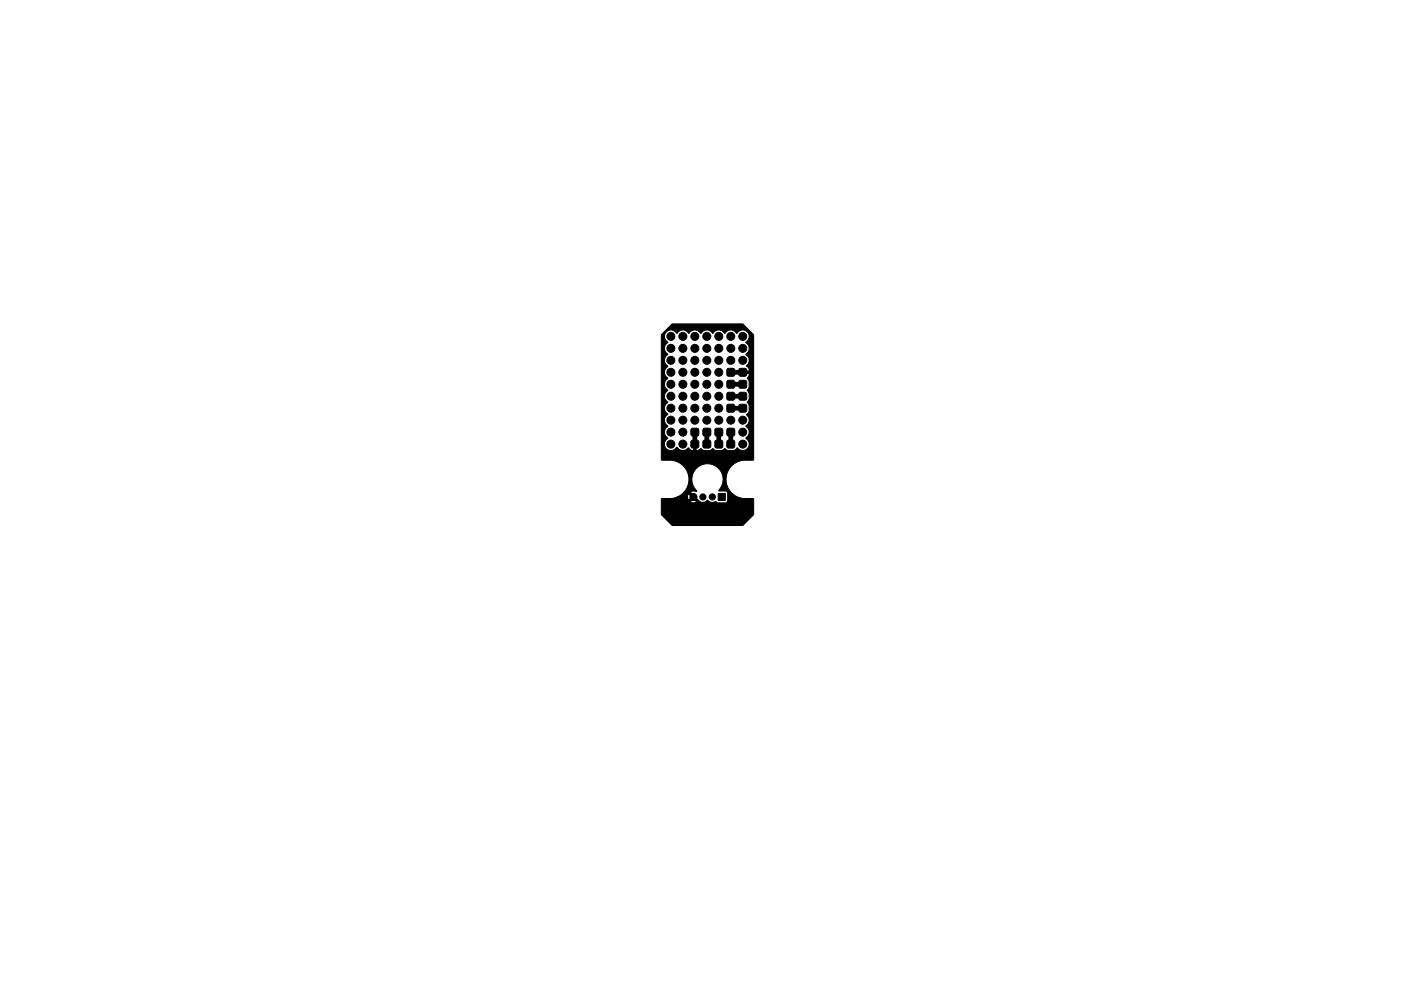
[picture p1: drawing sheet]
<svg xmlns="http://www.w3.org/2000/svg" width="297mm" height="210mm" viewBox="0 0 297 210" stroke-linecap="round" stroke-linejoin="round" font-family="sans-serif">
<g fill="#000" stroke="#000" stroke-width=".21">
<path d="M154.2 78.3l.3-.2 1.1 .1 .2 .4-.1 1.1-.3 .1h-1.1l-.2-.4zM140.2 71l2.4-2.3h14.8l2.4 2.3v26.5l-.1 .1h-1.7a4.1 4.1 0 0 0-4.1 4.1 4.1 4.1 0 0 0 4.1 4.1h1.8v3.3l-2.3 2.4h-14.9l-2.4-2.3v-2.7h6.1a1.22 1.22 0 0 0 1.4 0l-.7-.7-.7 .7h-6.1v-.6l.1-.1h2.1l1.2-.4h2.2l.2 .7 .7-.7-.7-.7-.2 .7h-2.2l1.5-1h1.2l2 1.9a1.28 1.28 0 0 0 1.8-.2l.6 .4 .6 .1a.52 .52 0 0 1 .9 .1h1.7l.4-.5v-1.6l-.2-.3-.3-.1h-1.3l-.1-.2a3.3 3.3 0 0 0-.2-4.8 3.3 3.3 0 0 0-4.7 .3 3.3 3.3 0 0 0 .2 4.7l-2.6 .2a4.1 4.1 0 0 0 .6-4.4 4.1 4.1 0 0 0-3.7-2.4h-1.8v-3.4h.7a1.36 1.36 0 0 0 1 1.3 1.36 1.36 0 0 0 1.5-.6h.1a1.56 1.56 0 0 0 2 .5l.5-.4 .4 .4 .7 .2v-4l.1-.2 .4 .2v4l.5-.1 .5-.3 .7 .4h1.1l.8-.4 .6 .4h1.1l.8-.4 .7 .4h1l.5-.2 .4-.4a1.41 1.41 0 0 0 2.2 .1 1.41 1.41 0 0 0-.4-2.1 1.49 1.49 0 0 0 0-2.6 1.51 1.51 0 0 0 .2-2.5l.4-.4 .1-.4v-1.1l-.4-.7 .4-.7v-1.1l-.4-.7 .4-.7v-1.1l-.4-.8 .4-.4v-.6h-4l-.1-.1 .1-.4h4l-.1-.6-.4-.5a1.49 1.49 0 0 0-.2-2.4 1.49 1.49 0 0 0 0-2.6 1.42 1.42 0 0 0 .3-2.2 1.42 1.42 0 0 0-2.2 .3h-.1a1.44 1.44 0 0 0-2.5 0 1.44 1.44 0 0 0-2.5 0h-.1a1.44 1.44 0 0 0-2.4 0h-.1a1.44 1.44 0 0 0-2.5 0h-.1a1.44 1.44 0 0 0-2.4 0h-.1a1.39 1.39 0 0 0-2.2-.2 1.39 1.39 0 0 0 .4 2.1 1.49 1.49 0 0 0 0 2.6 1.49 1.49 0 0 0 0 2.5 1.48 1.48 0 0 0 0 2.6 1.49 1.49 0 0 0 0 2.5 1.49 1.49 0 0 0 0 2.5 1.49 1.49 0 0 0 0 2.6 1.49 1.49 0 0 0 0 2.5 1.48 1.48 0 0 0 0 2.6l-.5 .6-.2 .6h-.7zM156.7 78.3l.4-.2 1.1 .1 .1 .4-.1 1.1-.3 .1h-1.1l-.2-.4zM146.6 93.6l.3-.2 1.1 .1 .2 .3-.1 1.1-.4 .2-1.1-.1-.1-.3zM146.6 91l.3-.2 1.1 .1 .2 .4-.1 1.1-.4 .1h-1.1l-.1-.4zM149.1 93.6l.3-.2 1.1 .1 .2 .3-.1 1.1-.3 .2-1.1-.1-.2-.3zM149.1 91l.3-.2 1.1 .1 .2 .4-.1 1.1-.3 .1h-1.1l-.2-.4zM151.6 93.6l.4-.2 1.1 .1 .1 .3v1.1l-.4 .2-1.1-.1-.1-.3zM151.6 91l.4-.2 1.1 .1 .1 .4v1.1l-.4 .1h-1.1l-.1-.4zM154.2 93.6l.3-.2 1.1 .1 .2 .3-.1 1.1-.3 .2-1.1-.1-.2-.3zM154.2 91l.3-.2 1.1 .1 .2 .4-.1 1.1-.3 .1h-1.1l-.2-.4zM154.2 85.9l.3-.1h1.1l.2 .4-.1 1.1-.3 .2-1.1-.1-.2-.4z"/>
<path d="M154.2 83.4l.3-.2 1.1 .1 .2 .3-.1 1.1-.3 .2-1.1-.1-.2-.3zM154.2 80.9l.3-.2 1.1 .1 .2 .3-.1 1.1-.3 .2-1.1-.1-.2-.3zM156.8 85.8h1.1l.3 .1 .1 1.1-.1 .4-1.1 .1-.4-.2-.1-1.1zM156.7 83.4l.4-.2 1.1 .1 .1 .3-.1 1.1-.3 .2-1.1-.1-.2-.3zM156.7 80.9l.4-.2 1.1 .1 .1 .3-.1 1.1-.3 .2-1.1-.1-.2-.3zM152.3 104.7h1.5v1.5h-1.5z"/>
<circle cx="142.2" cy="71.4" r=".85"/>
<circle cx="142.2" cy="76.4" r=".85"/>
<circle cx="142.2" cy="79" r=".85"/>
<circle cx="142.2" cy="73.9" r=".85"/>
<circle cx="144.8" cy="71.4" r=".85"/>
<circle cx="144.8" cy="76.4" r=".85"/>
<circle cx="144.8" cy="79" r=".85"/>
<circle cx="144.8" cy="73.9" r=".85"/>
<circle cx="147.3" cy="76.4" r=".85"/>
<circle cx="147.3" cy="79" r=".85"/>
<circle cx="147.3" cy="71.4" r=".85"/>
<circle cx="147.3" cy="73.9" r=".85"/>
<circle cx="149.9" cy="79" r=".85"/>
<circle cx="149.9" cy="71.4" r=".85"/>
<circle cx="149.9" cy="73.9" r=".85"/>
<circle cx="149.9" cy="76.4" r=".85"/>
<circle cx="152.4" cy="76.4" r=".85"/>
<circle cx="152.4" cy="71.4" r=".85"/>
<circle cx="152.4" cy="73.9" r=".85"/>
<circle cx="152.4" cy="79" r=".85"/>
<circle cx="154.9" cy="71.4" r=".85"/>
<circle cx="154.9" cy="76.4" r=".85"/>
<circle cx="154.9" cy="73.9" r=".85"/>
<circle cx="157.5" cy="76.4" r=".85"/>
<circle cx="157.5" cy="71.4" r=".85"/>
<circle cx="157.5" cy="73.9" r=".85"/>
<circle cx="142.2" cy="86.6" r=".85"/>
<circle cx="142.2" cy="84.1" r=".85"/>
<circle cx="142.2" cy="89.1" r=".85"/>
<circle cx="142.2" cy="81.5" r=".85"/>
<circle cx="142.2" cy="94.2" r=".85"/>
<circle cx="142.2" cy="91.7" r=".85"/>
<circle cx="144.8" cy="81.5" r=".85"/>
<circle cx="144.8" cy="94.2" r=".85"/>
<circle cx="144.8" cy="91.7" r=".85"/>
<circle cx="144.8" cy="86.6" r=".85"/>
<circle cx="144.8" cy="89.1" r=".85"/>
<circle cx="144.8" cy="84.1" r=".85"/>
<circle cx="147.3" cy="89.1" r=".85"/>
<circle cx="147.3" cy="86.6" r=".85"/>
<circle cx="147.3" cy="81.5" r=".85"/>
<circle cx="147.3" cy="84.1" r=".85"/>
<circle cx="149.9" cy="81.5" r=".85"/>
<circle cx="149.9" cy="84.1" r=".85"/>
<circle cx="149.9" cy="86.6" r=".85"/>
<circle cx="149.9" cy="89.1" r=".85"/>
<circle cx="152.4" cy="84.1" r=".85"/>
<circle cx="152.4" cy="86.6" r=".85"/>
<circle cx="152.4" cy="89.1" r=".85"/>
<circle cx="152.4" cy="81.5" r=".85"/>
<circle cx="154.9" cy="89.1" r=".85"/>
<circle cx="157.5" cy="89.1" r=".85"/>
<circle cx="157.5" cy="94.2" r=".85"/>
<circle cx="157.5" cy="91.7" r=".85"/>
<circle cx="147" cy="105.4" r=".75"/>
<circle cx="149" cy="105.4" r=".65"/>
<circle cx="151" cy="105.4" r=".65"/>
</g>
<path d="M154.9 79h2.6M147.3 91.7v2.5M149.9 91.7v2.5M152.4 91.7v2.5M154.9 91.7v2.5M154.9 86.6h2.6M154.9 81.5h2.6M154.9 84.1h2.6" fill="none" stroke="#000" stroke-width="1"/>
</svg>
